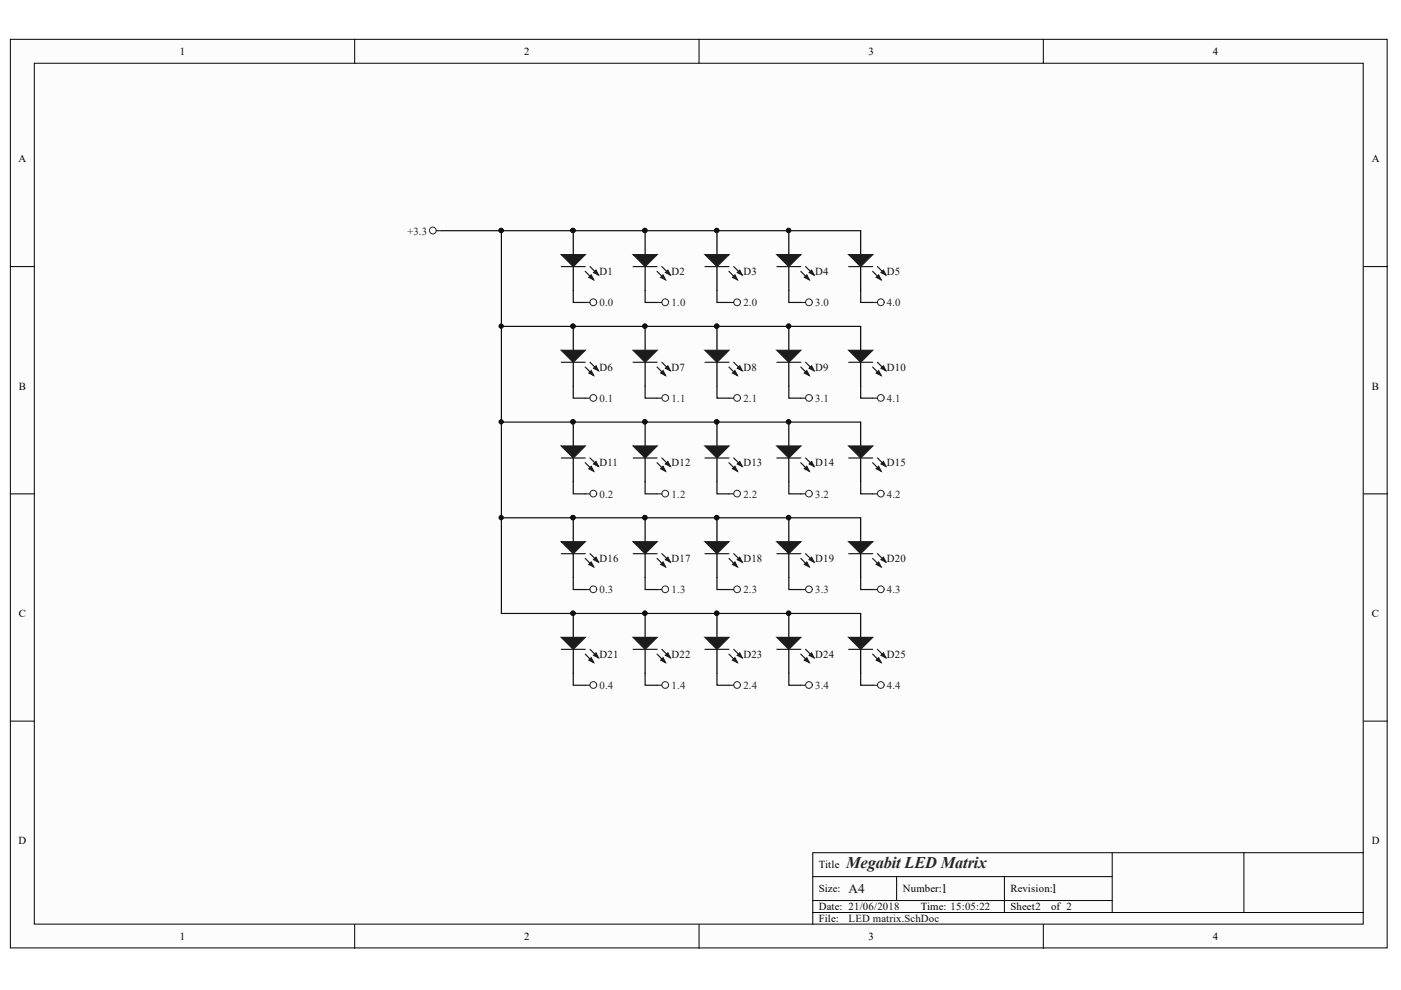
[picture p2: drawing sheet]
<svg xmlns="http://www.w3.org/2000/svg" width="297mm" height="210mm" viewBox="0 0 297 210" stroke-linecap="round" stroke-linejoin="round" font-family="sans-serif">
<defs><g id="words">
<text font-size="3.5" fill="#262626" x="179.4" y="184.1">Megabit LED Matrix</text>
<g font-size="2.8" fill="#0e0e0e">
<text x="179.9" y="189.3">A4</text>
<text x="199.5" y="189.3">1</text>
<text x="222.8" y="189.3">1</text>
</g>
<g font-size="2.3">
<text x="38.1" y="11.6">1</text>
<text x="111.1" y="11.6">2</text>
<text x="184.1" y="11.6">3</text>
<text x="257.2" y="11.6">4</text>
<text x="3.9" y="34.4">A</text>
<text x="290.9" y="34.4">A</text>
<text x="4" y="82.6">B</text>
<text x="290.9" y="82.6">B</text>
<text x="4" y="130.8">C</text>
<text x="290.9" y="130.8">C</text>
<text x="3.9" y="179">D</text>
<text x="290.9" y="179">D</text>
<text x="173.6" y="184.1">Title</text>
<text x="173.6" y="189.2">Size:</text>
<text x="191.4" y="189.2">Number:</text>
<text x="214.2" y="189.2">Revision:</text>
<text x="173.6" y="193">Date: 21/06/2018</text>
<text x="173.6" y="195.5">File:</text>
<text x="195.2" y="193">Time: 15:05:22</text>
<text x="214.2" y="193">Sheet2</text>
<text x="222.8" y="193">of 2</text>
<text x="38.1" y="199.3">1</text>
<text x="111.1" y="199.3">2</text>
<text x="184.1" y="199.3">3</text>
<text x="257.2" y="199.3">4</text>
</g>
<g font-size="2.3" fill="#262626">
<text x="86.4" y="49.7">+3.3</text>
<text x="127.1" y="64.9">0.0</text>
<text x="142.4" y="64.9">1.0</text>
<text x="157.6" y="64.9">2.0</text>
<text x="172.8" y="64.9">3.0</text>
<text x="188" y="64.9">4.0</text>
<text x="127.1" y="85.2">0.1</text>
<text x="142.4" y="85.2">1.1</text>
<text x="157.6" y="85.2">2.1</text>
<text x="172.8" y="85.2">3.1</text>
<text x="188" y="85.2">4.1</text>
<text x="127.1" y="105.5">0.2</text>
<text x="142.4" y="105.5">1.2</text>
<text x="157.6" y="105.5">2.2</text>
<text x="172.8" y="105.5">3.2</text>
<text x="188" y="105.5">4.2</text>
<text x="127.1" y="125.8">0.3</text>
<text x="142.4" y="125.8">1.3</text>
<text x="157.6" y="125.8">2.3</text>
<text x="172.8" y="125.8">3.3</text>
<text x="188" y="125.8">4.3</text>
<text x="127.1" y="146">0.4</text>
<text x="142.4" y="146">1.4</text>
<text x="157.6" y="146">2.4</text>
<text x="172.8" y="146">3.4</text>
<text x="188" y="146">4.4</text>
</g>
<g font-size="2.3" fill="#0e0e0e">
<text x="127.1" y="58.3">D1</text>
<text x="142.4" y="58.3">D2</text>
<text x="157.6" y="58.3">D3</text>
<text x="172.8" y="58.3">D4</text>
<text x="188" y="58.3">D5</text>
<text x="127.1" y="78.6">D6</text>
<text x="142.4" y="78.6">D7</text>
<text x="157.6" y="78.6">D8</text>
<text x="172.8" y="78.6">D9</text>
<text x="188" y="78.6">D10</text>
<text x="127.1" y="98.9">D11</text>
<text x="142.4" y="98.9">D12</text>
<text x="157.6" y="98.9">D13</text>
<text x="172.8" y="98.9">D14</text>
<text x="188" y="98.9">D15</text>
<text x="127.1" y="119.2">D16</text>
<text x="142.4" y="119.2">D17</text>
<text x="157.6" y="119.2">D18</text>
<text x="172.8" y="119.2">D19</text>
<text x="188" y="119.2">D20</text>
<text x="127.1" y="139.5">D21</text>
<text x="142.4" y="139.5">D22</text>
<text x="157.6" y="139.5">D23</text>
<text x="172.8" y="139.5">D24</text>
<text x="188" y="139.5">D25</text>
<text x="179.9" y="195.5">LED matrix.SchDoc</text>
</g>
</g></defs>
<g fill="#fcfcfc" stroke="#000" stroke-width=".21">
<path d="M2.2 8.3h291.9v192.7h-291.9z"/>
<path d="M7.3 13.4h281.7v182.5h-281.7z"/>
</g>
<g fill="none" stroke="#000" stroke-width=".21">
<path d="M75.2 8.3v5.1M148.2 8.3v5.1M221.2 8.3v5.1M2.2 56.5h5.1M289.1 56.5h5.1M2.2 104.7h5.1M289.1 104.7h5.1M2.2 152.9h5.1M289.1 152.9h5.1M75.2 196v5.1M148.2 196v5.1M172.3 185.9h63.5"/>
<path d="M172.3 193.5h116.8M172.3 190.9h63.5M190.1 185.9v5M213 185.9v7.6M221.2 196v5.1M235.8 180.8v12.7M263.7 180.8h-91.4v15.2M289.1 180.8h-25.4v12.7"/>
</g>
<g fill="none" stroke="#262626" stroke-width=".21">
<circle cx="91.8" cy="48.9" r=".72"/>
<circle cx="125.8" cy="64.1" r=".72"/>
<circle cx="141" cy="64.1" r=".72"/>
<circle cx="156.3" cy="64.1" r=".72"/>
<circle cx="171.5" cy="64.1" r=".72"/>
<circle cx="186.7" cy="64.1" r=".72"/>
<circle cx="125.8" cy="84.4" r=".72"/>
<circle cx="141" cy="84.4" r=".71"/>
<circle cx="156.3" cy="84.4" r=".71"/>
<circle cx="171.5" cy="84.4" r=".71"/>
<circle cx="186.7" cy="84.4" r=".71"/>
<circle cx="125.8" cy="104.7" r=".72"/>
<circle cx="141" cy="104.7" r=".71"/>
<circle cx="156.3" cy="104.7" r=".71"/>
<circle cx="171.5" cy="104.7" r=".71"/>
<circle cx="186.7" cy="104.7" r=".71"/>
<circle cx="125.8" cy="124.9" r=".72"/>
<circle cx="141" cy="124.9" r=".71"/>
<circle cx="156.3" cy="124.9" r=".71"/>
<circle cx="171.5" cy="124.9" r=".71"/>
<circle cx="186.7" cy="124.9" r=".71"/>
<circle cx="125.8" cy="145.2" r=".72"/>
<circle cx="141" cy="145.2" r=".71"/>
<circle cx="156.3" cy="145.2" r=".71"/>
<circle cx="171.5" cy="145.2" r=".71"/>
<circle cx="186.7" cy="145.2" r=".71"/>
</g>
<g fill="none" stroke="#262626" stroke-width=".25">
<path d="M92.6 48.9h1M124.1 64.1h1M139.3 64.1h1M154.6 64.1h1M169.8 64.1h1M185 64.1h1M124.1 84.4h1M139.3 84.4h1M154.6 84.4h1M169.8 84.4h1M185 84.4h1M124.1 104.7h1"/>
<path d="M139.3 104.7h1M154.6 104.7h1M169.8 104.7h1M185 104.7h1M124.1 125h1M139.3 125h1M154.6 125h1M169.8 125h1M185 125h1M124.1 145.3h1M139.3 145.3h1M154.6 145.3h1"/>
<path d="M169.8 145.3h1M185 145.3h1"/>
</g>
<g fill="none" stroke="#0e0e0e" stroke-width=".25">
<path d="M93.6 48.9h12.7M182.5 48.9h-76.2v81.2h76.2M106.3 69.2h76.2M121.5 61.6v2.5h2.6M136.8 61.6v2.5h2.5M152 61.6v2.5h2.6M167.2 61.6v2.5h2.6M182.5 61.6v2.5h2.5M106.3 89.5h76.2M121.5 81.9v2.5h2.6M136.8 81.9v2.5h2.5M152 81.9v2.5h2.6"/>
<path d="M167.2 81.9v2.5h2.6M182.5 81.9v2.5h2.5M106.3 109.8h76.2M121.5 102.2v2.5h2.6M136.8 102.2v2.5h2.5M152 102.2v2.5h2.6M167.2 102.2v2.5h2.6M182.5 102.2v2.5h2.5M121.5 122.5v2.5h2.6M136.8 122.5v2.5h2.5M152 122.5v2.5h2.6M167.2 122.5v2.5h2.6"/>
<path d="M182.5 122.5v2.5h2.5M121.5 142.8v2.5h2.6M136.8 142.8v2.5h2.5M152 142.8v2.5h2.6M167.2 142.8v2.5h2.6M182.5 142.8v2.5h2.5"/>
</g>
<g fill="#0e0e0e" stroke="#0e0e0e" stroke-width=".21">
<circle cx="106.3" cy="48.9" r=".46"/>
<circle cx="106.2" cy="109.7" r=".46"/>
<circle cx="106.3" cy="89.4" r=".46"/>
<circle cx="106.3" cy="69.2" r=".46"/>
<circle cx="167.2" cy="69.2" r=".46"/>
<circle cx="167.2" cy="89.4" r=".46"/>
<circle cx="167.2" cy="109.7" r=".46"/>
<circle cx="167.2" cy="130" r=".46"/>
<circle cx="152" cy="69.2" r=".46"/>
<circle cx="152" cy="89.4" r=".46"/>
<circle cx="151.9" cy="109.7" r=".47"/>
<circle cx="152" cy="130" r=".46"/>
<circle cx="136.7" cy="69.2" r=".46"/>
<circle cx="136.7" cy="89.4" r=".46"/>
<circle cx="136.7" cy="109.7" r=".46"/>
<circle cx="136.7" cy="130" r=".46"/>
<circle cx="121.5" cy="69.2" r=".46"/>
<circle cx="121.5" cy="89.4" r=".46"/>
<circle cx="121.5" cy="109.7" r=".47"/>
<circle cx="121.5" cy="130" r=".46"/>
<circle cx="136.7" cy="48.9" r=".46"/>
<circle cx="121.5" cy="48.9" r=".46"/>
<circle cx="152" cy="48.9" r=".46"/>
<circle cx="167.2" cy="48.9" r=".46"/>
</g>
<g fill="none" stroke="#000" stroke-width=".25">
<path d="M121.5 48.9v5.1M121.5 56.5v5.1M136.8 48.9v5.1M136.8 56.5v5.1M152 48.9v5.1M152 56.5v5.1M167.2 48.9v5.1M167.2 56.5v5.1M182.5 48.9v5.1M182.5 56.5v5.1M121.5 69.2v5.1M121.5 76.8v5.1"/>
<path d="M136.8 69.2v5.1M136.8 76.8v5.1M152 69.2v5.1M152 76.8v5.1M167.2 69.2v5.1M167.2 76.8v5.1M182.5 69.2v5.1M182.5 76.8v5.1M121.5 89.5v5.1M121.5 97.1v5.1M136.8 89.5v5.1M136.8 97.1v5.1"/>
<path d="M152 89.5v5.1M152 97.1v5.1M167.2 89.5v5.1M167.2 97.1v5.1M182.5 89.5v5.1M182.5 97.1v5.1M121.5 109.8v5.1M121.5 117.4v5.1M136.8 109.8v5.1M136.8 117.4v5.1M152 109.8v5.1M152 117.4v5.1"/>
<path d="M167.2 109.8v5.1M167.2 117.4v5.1M182.5 109.8v5.1M182.5 117.4v5.1M121.5 130.1v5M121.5 137.7v5.1M136.8 130.1v5M136.8 137.7v5.1M152 130.1v5M152 137.7v5.1M167.2 130.1v5M167.2 137.7v5.1"/>
<path d="M182.5 130.1v5M182.5 137.7v5.1"/>
</g>
<g fill="#1c1c1c" stroke="#1c1c1c" stroke-width=".25">
<path d="M179.9 74.3h5.1l-2.5 2.5z"/>
<path d="M185.8 79.1l.5-.5 .5 1z"/>
<path d="M186.8 78.1l.5-.5 .5 1z"/>
<path d="M179.9 94.6h5.1l-2.5 2.5z"/>
<path d="M185.8 99.4l.5-.5 .5 1z"/>
<path d="M186.8 98.4l.5-.5 .5 1z"/>
<path d="M179.9 114.9h5.1l-2.5 2.5z"/>
<path d="M185.8 119.7l.5-.5 .5 1z"/>
<path d="M186.8 118.7l.5-.5 .5 1z"/>
<path d="M179.9 135.1h5.1l-2.5 2.6z"/>
<path d="M185.8 140l.5-.5 .5 1z"/>
<path d="M186.8 138.9l.5-.5 .5 1.1z"/>
<path d="M164.7 74.3h5.1l-2.6 2.5z"/>
<path d="M170.5 79.1l.6-.5 .5 1z"/>
<path d="M171.6 78.1l.5-.5 .5 1z"/>
<path d="M164.7 94.6h5.1l-2.6 2.5z"/>
<path d="M170.5 99.4l.6-.5 .5 1z"/>
<path d="M171.6 98.4l.5-.5 .5 1z"/>
<path d="M164.7 114.9h5.1l-2.6 2.5z"/>
<path d="M170.5 119.7l.6-.5 .5 1z"/>
<path d="M171.6 118.7l.5-.5 .5 1z"/>
<path d="M164.7 135.1h5.1l-2.6 2.6z"/>
<path d="M170.5 140l.6-.5 .5 1z"/>
<path d="M171.6 138.9l.5-.5 .5 1.1z"/>
<path d="M149.5 74.3h5.1l-2.6 2.5z"/>
<path d="M155.3 79.1l.5-.5 .5 1z"/>
<path d="M156.3 78.1l.5-.5 .5 1z"/>
<path d="M149.5 94.6h5.1l-2.6 2.5z"/>
<path d="M155.3 99.4l.5-.5 .5 1z"/>
<path d="M156.3 98.4l.5-.5 .5 1z"/>
<path d="M149.5 114.9h5.1l-2.6 2.5z"/>
<path d="M155.3 119.7l.5-.5 .5 1z"/>
<path d="M156.3 118.7l.5-.5 .5 1z"/>
<path d="M149.5 135.1h5.1l-2.6 2.6z"/>
<path d="M155.3 140l.5-.5 .5 1z"/>
<path d="M156.3 138.9l.5-.5 .5 1.1z"/>
<path d="M134.2 74.3h5.1l-2.5 2.5z"/>
<path d="M140.1 79.1l.5-.5 .5 1z"/>
<path d="M141.1 78.1l.5-.5 .5 1z"/>
<path d="M134.2 94.6h5.1l-2.5 2.5z"/>
<path d="M140.1 99.4l.5-.5 .5 1z"/>
<path d="M141.1 98.4l.5-.5 .5 1z"/>
<path d="M134.2 114.9h5.1l-2.5 2.5z"/>
<path d="M140.1 119.7l.5-.5 .5 1z"/>
<path d="M141.1 118.7l.5-.5 .5 1z"/>
<path d="M134.2 135.1h5.1l-2.5 2.6z"/>
<path d="M140.1 140l.5-.5 .5 1z"/>
<path d="M141.1 138.9l.5-.5 .5 1.1z"/>
<path d="M119 74.3h5.1l-2.6 2.5z"/>
<path d="M124.8 79.1l.5-.5 .6 1z"/>
<path d="M125.9 78.1l.5-.5 .5 1z"/>
<path d="M119 94.6h5.1l-2.6 2.5z"/>
<path d="M124.8 99.4l.5-.5 .6 1z"/>
<path d="M125.9 98.4l.5-.5 .5 1z"/>
<path d="M119 114.9h5.1l-2.6 2.5z"/>
<path d="M124.8 119.7l.5-.5 .6 1z"/>
<path d="M125.9 118.7l.5-.5 .5 1z"/>
<path d="M119 135.1h5.1l-2.6 2.6z"/>
<path d="M124.8 140l.5-.5 .6 1z"/>
<path d="M125.9 138.9l.5-.5 .5 1.1z"/>
<path d="M134.2 54h5.1l-2.5 2.5z"/>
<path d="M140.1 58.8l.5-.5 .5 1z"/>
<path d="M141.1 57.8l.5-.5 .5 1z"/>
<path d="M119 54h5.1l-2.6 2.5z"/>
<path d="M124.8 58.8l.5-.5 .6 1z"/>
<path d="M125.9 57.8l.5-.5 .5 1z"/>
<path d="M149.5 54h5.1l-2.6 2.5z"/>
<path d="M155.3 58.8l.5-.5 .5 1z"/>
<path d="M156.3 57.8l.5-.5 .5 1z"/>
<path d="M164.7 54h5.1l-2.6 2.5z"/>
<path d="M170.5 58.8l.6-.5 .5 1z"/>
<path d="M171.6 57.8l.5-.5 .5 1z"/>
<path d="M179.9 54h5.1l-2.5 2.5z"/>
<path d="M185.8 58.8l.5-.5 .5 1z"/>
<path d="M186.8 57.8l.5-.5 .5 1z"/>
</g>
<g fill="none" stroke="#1c1c1c" stroke-width=".25">
<path d="M119 56.5h5.1M124.1 57.5l1.8 1.8M125.1 56.5l1.8 1.8M134.2 56.5h5.1M139.3 57.5l1.8 1.8M140.3 56.5l1.8 1.8M149.5 56.5h5.1M154.6 57.5l1.7 1.8M155.6 56.5l1.7 1.8M164.7 56.5h5.1M169.8 57.5l1.8 1.8M170.8 56.5l1.8 1.8"/>
<path d="M179.9 56.5h5.1M185 57.5l1.8 1.8M186 56.5l1.8 1.8M119 76.8h5.1M124.1 77.8l1.8 1.8M125.1 76.8l1.8 1.8M134.2 76.8h5.1M139.3 77.8l1.8 1.8M140.3 76.8l1.8 1.8M149.5 76.8h5.1M154.6 77.8l1.7 1.8M155.6 76.8l1.7 1.8"/>
<path d="M164.7 76.8h5.1M169.8 77.8l1.8 1.8M170.8 76.8l1.8 1.8M179.9 76.8h5.1M185 77.8l1.8 1.8M186 76.8l1.8 1.8M119 97.1h5.1M124.1 98.1l1.8 1.8M125.1 97.1l1.8 1.8M134.2 97.1h5.1M139.3 98.1l1.8 1.8M140.3 97.1l1.8 1.8"/>
<path d="M149.5 97.1h5.1M154.6 98.1l1.7 1.8M155.6 97.1l1.7 1.8M164.7 97.1h5.1M169.8 98.1l1.8 1.8M170.8 97.1l1.8 1.8M179.9 97.1h5.1M185 98.1l1.8 1.8M186 97.1l1.8 1.8M119 117.4h5.1M124.1 118.4l1.8 1.8M125.1 117.4l1.8 1.8"/>
<path d="M134.2 117.4h5.1M139.3 118.4l1.8 1.8M140.3 117.4l1.8 1.8M149.5 117.4h5.1M154.6 118.4l1.7 1.8M155.6 117.4l1.7 1.8M164.7 117.4h5.1M169.8 118.4l1.8 1.8M170.8 117.4l1.8 1.8M179.9 117.4h5.1M185 118.4l1.8 1.8M186 117.4l1.8 1.8"/>
<path d="M119 137.7h5.1M124.1 138.7l1.8 1.8M125.1 137.7l1.8 1.8M134.2 137.7h5.1M139.3 138.7l1.8 1.8M140.3 137.7l1.8 1.8M149.5 137.7h5.1M154.6 138.7l1.7 1.8M155.6 137.7l1.7 1.8M164.7 137.7h5.1M169.8 138.7l1.8 1.8M170.8 137.7l1.8 1.8"/>
<path d="M179.9 137.7h5.1M185 138.7l1.8 1.8M186 137.7l1.8 1.8"/>
</g>
<use href="#words"/>
</svg>
